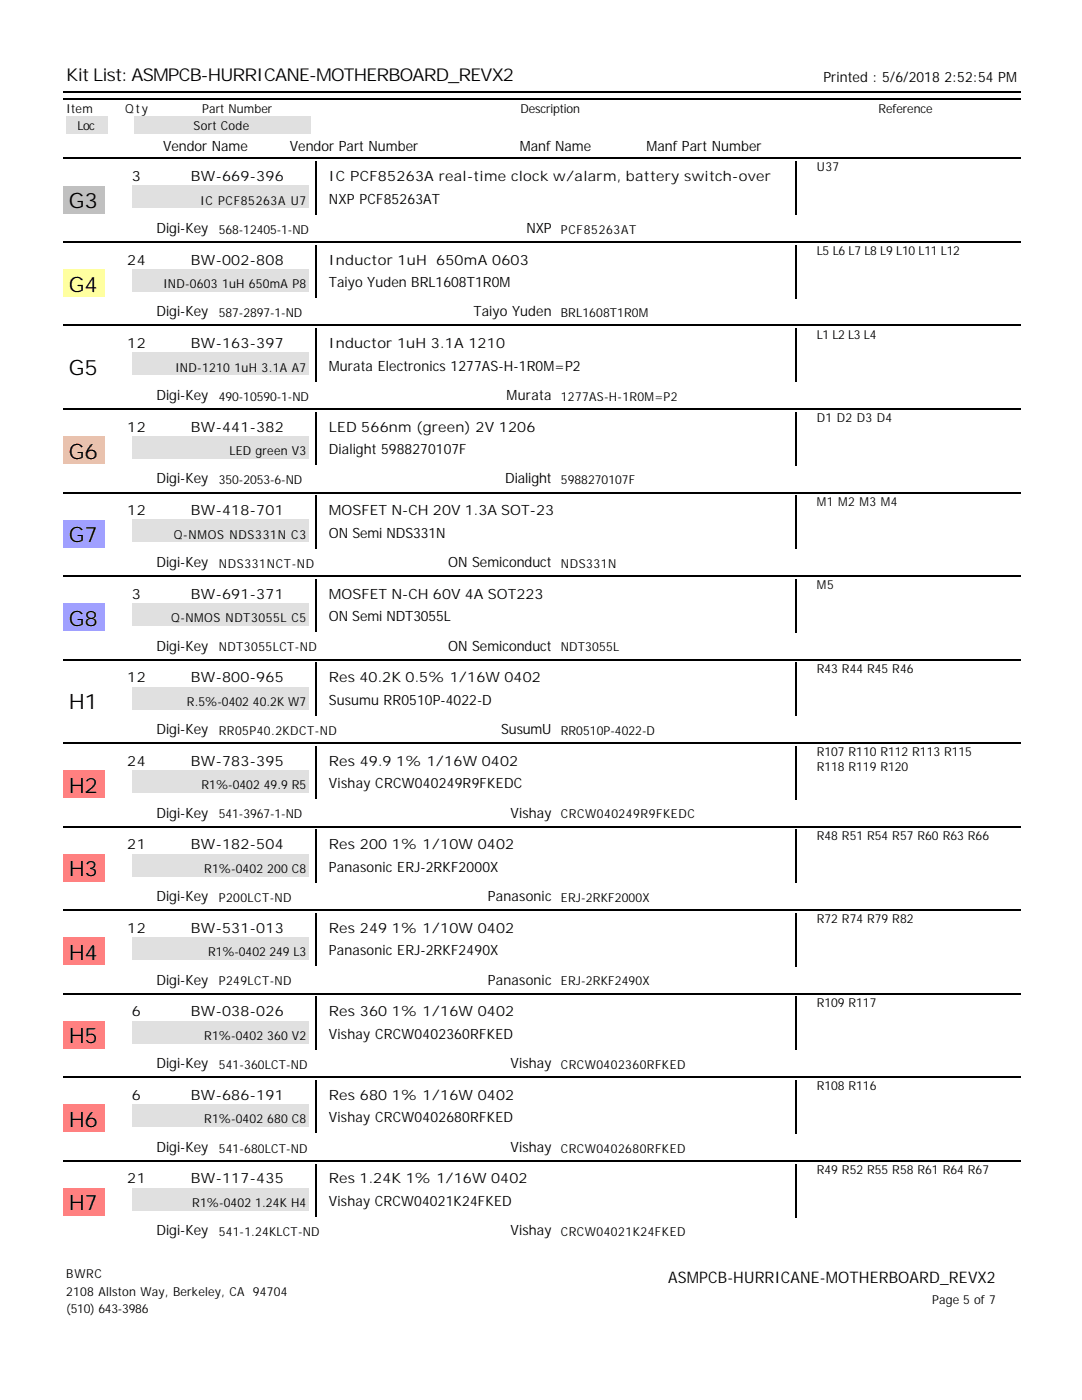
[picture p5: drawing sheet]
<svg xmlns="http://www.w3.org/2000/svg" width="216mm" height="279mm" viewBox="0 0 216 279" stroke-linecap="round" stroke-linejoin="round" font-family="sans-serif">
<defs><g id="words">
<g font-size="4.2">
<text x="13.8" y="41.5">G3</text>
<text x="13.8" y="58.2">G4</text>
<text x="13.8" y="74.9">G5</text>
<text x="13.8" y="91.5">G6</text>
<text x="13.8" y="108.2">G7</text>
<text x="13.8" y="124.9">G8</text>
<text x="13.8" y="141.6">H1</text>
<text x="13.8" y="158.2">H2</text>
<text x="13.8" y="174.9">H3</text>
<text x="13.8" y="191.6">H4</text>
<text x="13.8" y="208.2">H5</text>
<text x="13.8" y="224.9">H6</text>
<text x="13.8" y="241.6">H7</text>
</g>
<text font-size="3.5" x="13.2" y="16.2">Kit List: ASMPCB-HURRICANE-MOTHERBOARD_REVX2</text>
<text font-size="3.2" x="133.3" y="256.1">ASMPCB-HURRICANE-MOTHERBOARD_REVX2</text>
<g font-size="2.8">
<text x="164.3" y="16.3">Printed : 5/6/2018 2:52:54 PM</text>
<text x="32.5" y="30.1">Vendor Name</text>
<text x="57.8" y="30.1">Vendor Part Number</text>
<text x="103.7" y="30.1">Manf Name</text>
<text x="129" y="30.1">Manf Part Number</text>
<text x="26.3" y="36.2">3</text>
<text x="38.1" y="36.2">BW-669-396</text>
<text x="65.6" y="36.2">IC PCF85263A real-time clock w/alarm, battery switch-over I2C SOIC-8</text>
<text x="65.6" y="40.7">NXP PCF85263AT</text>
<text x="31.2" y="46.5">Digi-Key</text>
<text x="105" y="46.5">NXP</text>
<text x="25.4" y="52.8">24</text>
<text x="38.1" y="52.8">BW-002-808</text>
<text x="65.6" y="52.8">Inductor 1uH 650mA 0603</text>
<text x="65.6" y="57.3">Taiyo Yuden BRL1608T1R0M</text>
<text x="31.2" y="63.1">Digi-Key</text>
<text x="94.5" y="63.1">Taiyo Yuden</text>
<text x="25.4" y="69.5">12</text>
<text x="38.1" y="69.5">BW-163-397</text>
<text x="65.6" y="69.5">Inductor 1uH 3.1A 1210</text>
<text x="65.6" y="74">Murata Electronics 1277AS-H-1R0M=P2</text>
<text x="31.2" y="79.8">Digi-Key</text>
<text x="101.1" y="79.8">Murata</text>
<text x="25.4" y="86.2">12</text>
<text x="38.1" y="86.2">BW-441-382</text>
<text x="65.6" y="86.2">LED 566nm (green) 2V 1206</text>
<text x="65.6" y="90.7">Dialight 5988270107F</text>
<text x="31.2" y="96.5">Digi-Key</text>
<text x="100.8" y="96.5">Dialight</text>
<text x="25.4" y="102.8">12</text>
<text x="38.1" y="102.8">BW-418-701</text>
<text x="65.6" y="102.8">MOSFET N-CH 20V 1.3A SOT-23</text>
<text x="65.6" y="107.3">ON Semi NDS331N</text>
<text x="31.2" y="113.2">Digi-Key</text>
<text x="89.4" y="113.2">ON Semiconduct</text>
<text x="26.3" y="119.5">3</text>
<text x="38.1" y="119.5">BW-691-371</text>
<text x="65.6" y="119.5">MOSFET N-CH 60V 4A SOT223</text>
<text x="65.6" y="124">ON Semi NDT3055L</text>
<text x="31.2" y="129.8">Digi-Key</text>
<text x="89.4" y="129.8">ON Semiconduct</text>
<text x="25.4" y="136.2">12</text>
<text x="38.1" y="136.2">BW-800-965</text>
<text x="65.6" y="136.2">Res 40.2K 0.5% 1/16W 0402</text>
<text x="65.6" y="140.7">Susumu RR0510P-4022-D</text>
<text x="31.2" y="146.5">Digi-Key</text>
<text x="100" y="146.5">SusumU</text>
<text x="25.4" y="152.8">24</text>
<text x="38.1" y="152.8">BW-783-395</text>
<text x="65.6" y="152.8">Res 49.9 1% 1/16W 0402</text>
<text x="65.6" y="157.3">Vishay CRCW040249R9FKEDC</text>
<text x="31.2" y="163.2">Digi-Key</text>
<text x="101.9" y="163.2">Vishay</text>
<text x="25.4" y="169.5">21</text>
<text x="38.1" y="169.5">BW-182-504</text>
<text x="65.6" y="169.5">Res 200 1% 1/10W 0402</text>
<text x="31.2" y="179.8">Digi-Key</text>
<text x="65.6" y="174">Panasonic ERJ-2RKF2000X</text>
<text x="97.4" y="179.8">Panasonic</text>
<text x="25.4" y="186.2">12</text>
<text x="38.1" y="186.2">BW-531-013</text>
<text x="65.6" y="186.2">Res 249 1% 1/10W 0402</text>
<text x="65.6" y="190.7">Panasonic ERJ-2RKF2490X</text>
<text x="31.2" y="196.5">Digi-Key</text>
<text x="97.4" y="196.5">Panasonic</text>
<text x="26.3" y="202.8">6</text>
<text x="38.1" y="202.8">BW-038-026</text>
<text x="65.6" y="202.8">Res 360 1% 1/16W 0402</text>
<text x="65.6" y="207.3">Vishay CRCW0402360RFKED</text>
<text x="31.2" y="213.2">Digi-Key</text>
<text x="101.9" y="213.2">Vishay</text>
<text x="26.3" y="219.5">6</text>
<text x="38.1" y="219.5">BW-686-191</text>
<text x="65.6" y="219.5">Res 680 1% 1/16W 0402</text>
<text x="65.6" y="224">Vishay CRCW0402680RFKED</text>
<text x="31.2" y="229.8">Digi-Key</text>
<text x="101.9" y="229.8">Vishay</text>
<text x="25.4" y="236.2">21</text>
<text x="38.1" y="236.2">BW-117-435</text>
<text x="65.6" y="236.2">Res 1.24K 1% 1/16W 0402</text>
<text x="65.6" y="240.7">Vishay CRCW04021K24FKED</text>
<text x="31.2" y="246.5">Digi-Key</text>
<text x="101.9" y="246.5">Vishay</text>
</g>
<g font-size="2.5">
<text x="13.2" y="22.6">Item</text>
<text x="25" y="22.6">Qty</text>
<text x="40.3" y="22.6">Part Number</text>
<text x="103.8" y="22.6">Description</text>
<text x="175.3" y="22.6">Reference</text>
<text x="15.5" y="26">Loc</text>
<text x="38.6" y="26">Sort Code</text>
<text x="163" y="34.2">U37</text>
<text x="40" y="40.8">IC PCF85263A U7</text>
<text x="43.7" y="46.7">568-12405-1-ND</text>
<text x="111.9" y="46.7">PCF85263AT</text>
<text x="163" y="50.9">L5 L6 L7 L8 L9 L10 L11 L12</text>
<text x="32.5" y="57.5">IND-0603 1uH 650mA P8</text>
<text x="43.7" y="63.3">587-2897-1-ND</text>
<text x="111.9" y="63.3">BRL1608T1R0M</text>
<text x="163" y="67.6">L1 L2 L3 L4</text>
<text x="34.9" y="74.2">IND-1210 1uH 3.1A A7</text>
<text x="43.7" y="80">490-10590-1-ND</text>
<text x="111.9" y="80">1277AS-H-1R0M=P2</text>
<text x="163" y="84.2">D1 D2 D3 D4</text>
<text x="45.8" y="90.8">LED green V3</text>
<text x="43.7" y="96.7">350-2053-6-ND</text>
<text x="111.9" y="96.7">5988270107F</text>
<text x="163" y="100.9">M1 M2 M3 M4</text>
<text x="34.7" y="107.5">Q-NMOS NDS331N C3</text>
<text x="43.7" y="113.3">NDS331NCT-ND</text>
<text x="111.9" y="113.3">NDS331N</text>
<text x="163" y="117.6">M5</text>
<text x="34.1" y="124.2">Q-NMOS NDT3055L C5</text>
<text x="43.7" y="130">NDT3055LCT-ND</text>
<text x="111.9" y="130">NDT3055L</text>
<text x="163" y="134.2">R43 R44 R45 R46</text>
<text x="37.3" y="140.8">R.5%-0402 40.2K W7</text>
<text x="43.7" y="146.7">RR05P40.2KDCT-ND</text>
<text x="111.9" y="146.7">RR0510P-4022-D</text>
<text x="163" y="150.9">R107 R110 R112 R113 R115</text>
<text x="163" y="153.8">R118 R119 R120</text>
<text x="40.2" y="157.5">R1%-0402 49.9 R5</text>
<text x="43.7" y="163.3">541-3967-1-ND</text>
<text x="111.9" y="163.3">CRCW040249R9FKEDC</text>
<text x="163" y="167.6">R48 R51 R54 R57 R60 R63 R66</text>
<text x="40.7" y="174.2">R1%-0402 200 C8</text>
<text x="43.7" y="180">P200LCT-ND</text>
<text x="111.9" y="180">ERJ-2RKF2000X</text>
<text x="163" y="184.2">R72 R74 R79 R82</text>
<text x="41.5" y="190.9">R1%-0402 249 L3</text>
<text x="43.7" y="196.7">P249LCT-ND</text>
<text x="111.9" y="196.7">ERJ-2RKF2490X</text>
<text x="163" y="200.9">R109 R117</text>
<text x="40.7" y="207.5">R1%-0402 360 V2</text>
<text x="43.7" y="213.3">541-360LCT-ND</text>
<text x="111.9" y="213.3">CRCW0402360RFKED</text>
<text x="163" y="217.6">R108 R116</text>
<text x="40.7" y="224.2">R1%-0402 680 C8</text>
<text x="43.7" y="230">541-680LCT-ND</text>
<text x="111.9" y="230">CRCW0402680RFKED</text>
<text x="163" y="234.2">R49 R52 R55 R58 R61 R64 R67</text>
<text x="38.4" y="240.9">R1%-0402 1.24K H4</text>
<text x="43.7" y="246.7">541-1.24KLCT-ND</text>
<text x="111.9" y="246.7">CRCW04021K24FKED</text>
<text x="13.2" y="255.1">BWRC</text>
<text x="13.2" y="258.6">2108 Allston Way, Berkeley, CA 94704</text>
<text x="13.2" y="262">(510) 643-3986</text>
<text x="186" y="260.2">Page 5 of 7</text>
</g>
</g></defs>
<path d="M12.7 18.4h191" fill="none" stroke="#000" stroke-width=".26"/>
<g fill="#fff">
<path d="M27 27h28v4h-28z"/>
<path d="M56.6 27h28.1v4h-28.1z"/>
<path d="M96.8 27h28.1v4h-28.1z"/>
<path d="M126.5 27h28.3v4h-28.3z"/>
</g>
<path d="M12.7 19.7h191" fill="none" stroke="#000" stroke-width=".26"/>
<g fill="#e0e0e0">
<path d="M13.2 23.3h8.2v3.4h-8.2z"/>
<path d="M26.7 23.3h35.2v3.4h-35.2z"/>
</g>
<g fill="#fff">
<path d="M65.1 32.5h89.7v4.5h-89.7z"/>
<path d="M65.1 37h89.7v4.5h-89.7z"/>
</g>
<path d="M158.9 32.3v10.6" fill="none" stroke="#000" stroke-width=".26"/>
<path d="M26.5 37h35.1v4.5h-35.1z" fill="#e0e0e0"/>
<path d="M14 42.9h28.1v4.5h-28.1z" fill="#fff"/>
<path d="M63.1 32.3v10.6" fill="none" stroke="#000" stroke-width=".26"/>
<g fill="#fff">
<path d="M43.1 42.9h45v4.5h-45z"/>
<path d="M88.9 42.9h21.7v4.5h-21.7z"/>
<path d="M111.4 42.9h45v4.5h-45z"/>
</g>
<path d="M12.7 31.6h191" fill="none" stroke="#000" stroke-width=".26"/>
<path d="M12.7 37h8.2v5.6h-8.2z" fill="#c0c0c0"/>
<g fill="#fff">
<path d="M65.1 49.2h89.7v4.5h-89.7z"/>
<path d="M65.1 53.7h89.7v4.5h-89.7z"/>
</g>
<path d="M158.9 48.9v10.6" fill="none" stroke="#000" stroke-width=".26"/>
<path d="M26.5 53.7h35.1v4.5h-35.1z" fill="#e0e0e0"/>
<path d="M14 59.5h28.1v4.5h-28.1z" fill="#fff"/>
<path d="M63.1 48.9v10.6" fill="none" stroke="#000" stroke-width=".26"/>
<g fill="#fff">
<path d="M43.1 59.5h45v4.5h-45z"/>
<path d="M88.9 59.5h21.7v4.5h-21.7z"/>
<path d="M111.4 59.5h45v4.5h-45z"/>
</g>
<path d="M12.7 48.3h191" fill="none" stroke="#000" stroke-width=".26"/>
<path d="M12.7 53.7h8.2v5.6h-8.2z" fill="#ffffa0"/>
<g fill="#fff">
<path d="M65.1 65.9h89.7v4.5h-89.7z"/>
<path d="M65.1 70.4h89.7v4.5h-89.7z"/>
</g>
<path d="M158.9 65.6v10.6" fill="none" stroke="#000" stroke-width=".26"/>
<path d="M26.5 70.4h35.1v4.5h-35.1z" fill="#e0e0e0"/>
<path d="M14 76.2h28.1v4.5h-28.1z" fill="#fff"/>
<path d="M63.1 65.6v10.6" fill="none" stroke="#000" stroke-width=".26"/>
<g fill="#fff">
<path d="M43.1 76.2h45v4.5h-45z"/>
<path d="M88.9 76.2h21.7v4.5h-21.7z"/>
<path d="M111.4 76.2h45v4.5h-45z"/>
</g>
<path d="M12.7 65h191" fill="none" stroke="#000" stroke-width=".26"/>
<g fill="#fff">
<path d="M12.7 70.4h8.2v5.5h-8.2z"/>
<path d="M65.1 82.5h89.7v4.5h-89.7z"/>
<path d="M65.1 87h89.7v4.5h-89.7z"/>
</g>
<path d="M158.9 82.3v10.6" fill="none" stroke="#000" stroke-width=".26"/>
<path d="M26.5 87h35.1v4.5h-35.1z" fill="#e0e0e0"/>
<path d="M14 92.9h28.1v4.5h-28.1z" fill="#fff"/>
<path d="M63.1 82.3v10.6" fill="none" stroke="#000" stroke-width=".26"/>
<g fill="#fff">
<path d="M43.1 92.9h45v4.5h-45z"/>
<path d="M88.9 92.9h21.7v4.5h-21.7z"/>
<path d="M111.4 92.9h45v4.5h-45z"/>
</g>
<path d="M12.7 81.6h191" fill="none" stroke="#000" stroke-width=".26"/>
<path d="M12.7 87h8.2v5.6h-8.2z" fill="#ffc0a0"/>
<g fill="#fff">
<path d="M65.1 99.2h89.7v4.5h-89.7z"/>
<path d="M65.1 103.7h89.7v4.5h-89.7z"/>
</g>
<path d="M158.9 99v10.5" fill="none" stroke="#000" stroke-width=".26"/>
<path d="M26.5 103.7h35.1v4.5h-35.1z" fill="#e0e0e0"/>
<path d="M14 109.5h28.1v4.5h-28.1z" fill="#fff"/>
<path d="M63.1 99v10.5" fill="none" stroke="#000" stroke-width=".26"/>
<g fill="#fff">
<path d="M43.1 109.5h45v4.5h-45z"/>
<path d="M88.9 109.5h21.7v4.5h-21.7z"/>
<path d="M111.4 109.5h45v4.5h-45z"/>
</g>
<path d="M12.7 98.3h191" fill="none" stroke="#000" stroke-width=".26"/>
<path d="M12.7 103.7h8.2v5.6h-8.2z" fill="#a0a0ff"/>
<g fill="#fff">
<path d="M65.1 115.9h89.7v4.5h-89.7z"/>
<path d="M65.1 120.4h89.7v4.5h-89.7z"/>
</g>
<path d="M158.9 115.6v10.6" fill="none" stroke="#000" stroke-width=".26"/>
<path d="M26.5 120.4h35.1v4.5h-35.1z" fill="#e0e0e0"/>
<path d="M14 126.2h28.1v4.5h-28.1z" fill="#fff"/>
<path d="M63.1 115.6v10.6" fill="none" stroke="#000" stroke-width=".26"/>
<g fill="#fff">
<path d="M43.1 126.2h45v4.5h-45z"/>
<path d="M88.9 126.2h21.7v4.5h-21.7z"/>
<path d="M111.4 126.2h45v4.5h-45z"/>
</g>
<path d="M12.7 115h191" fill="none" stroke="#000" stroke-width=".26"/>
<path d="M12.7 120.4h8.2v5.5h-8.2z" fill="#a0a0ff"/>
<g fill="#fff">
<path d="M65.1 132.6h89.7v4.5h-89.7z"/>
<path d="M65.1 137.1h89.7v4.5h-89.7z"/>
</g>
<path d="M158.9 132.3v10.6" fill="none" stroke="#000" stroke-width=".26"/>
<path d="M26.5 137.1h35.1v4.5h-35.1z" fill="#e0e0e0"/>
<path d="M14 142.9h28.1v4.5h-28.1z" fill="#fff"/>
<path d="M63.1 132.3v10.6" fill="none" stroke="#000" stroke-width=".26"/>
<g fill="#fff">
<path d="M43.1 142.9h45v4.5h-45z"/>
<path d="M88.9 142.9h21.7v4.5h-21.7z"/>
<path d="M111.4 142.9h45v4.5h-45z"/>
</g>
<path d="M12.7 131.6h191" fill="none" stroke="#000" stroke-width=".26"/>
<g fill="#fff">
<path d="M12.7 137.1h8.2v5.5h-8.2z"/>
<path d="M65.1 149.2h89.7v4.5h-89.7z"/>
<path d="M65.1 153.7h89.7v4.5h-89.7z"/>
</g>
<path d="M158.9 149v10.5" fill="none" stroke="#000" stroke-width=".26"/>
<path d="M26.5 153.7h35.1v4.5h-35.1z" fill="#e0e0e0"/>
<path d="M14 159.5h28.1v4.5h-28.1z" fill="#fff"/>
<path d="M63.1 149v10.5" fill="none" stroke="#000" stroke-width=".26"/>
<g fill="#fff">
<path d="M43.1 159.5h45v4.5h-45z"/>
<path d="M88.9 159.5h21.7v4.5h-21.7z"/>
<path d="M111.4 159.5h45v4.5h-45z"/>
</g>
<path d="M12.7 148.3h191" fill="none" stroke="#000" stroke-width=".26"/>
<path d="M12.7 153.7h8.2v5.6h-8.2z" fill="#ff8080"/>
<g fill="#fff">
<path d="M65.1 165.9h89.7v4.5h-89.7z"/>
<path d="M65.1 170.4h89.7v4.5h-89.7z"/>
</g>
<path d="M158.9 165.6v10.6" fill="none" stroke="#000" stroke-width=".26"/>
<path d="M26.5 170.4h35.1v4.5h-35.1z" fill="#e0e0e0"/>
<path d="M14 176.2h28.1v4.5h-28.1z" fill="#fff"/>
<path d="M63.1 165.6v10.6" fill="none" stroke="#000" stroke-width=".26"/>
<g fill="#fff">
<path d="M43.1 176.2h45v4.5h-45z"/>
<path d="M88.9 176.2h21.7v4.5h-21.7z"/>
<path d="M111.4 176.2h45v4.5h-45z"/>
</g>
<path d="M12.7 165h191" fill="none" stroke="#000" stroke-width=".26"/>
<path d="M12.7 170.4h8.2v5.5h-8.2z" fill="#ff8080"/>
<g fill="#fff">
<path d="M65.1 182.6h89.7v4.5h-89.7z"/>
<path d="M65.1 187.1h89.7v4.5h-89.7z"/>
</g>
<path d="M158.9 182.3v10.6" fill="none" stroke="#000" stroke-width=".26"/>
<path d="M26.5 187.1h35.1v4.5h-35.1z" fill="#e0e0e0"/>
<path d="M14 192.9h28.1v4.5h-28.1z" fill="#fff"/>
<path d="M63.1 182.3v10.6" fill="none" stroke="#000" stroke-width=".26"/>
<g fill="#fff">
<path d="M43.1 192.9h45v4.5h-45z"/>
<path d="M88.9 192.9h21.7v4.5h-21.7z"/>
<path d="M111.4 192.9h45v4.5h-45z"/>
</g>
<path d="M12.7 181.6h191" fill="none" stroke="#000" stroke-width=".26"/>
<path d="M12.7 187.1h8.2v5.5h-8.2z" fill="#ff8080"/>
<g fill="#fff">
<path d="M65.1 199.2h89.7v4.5h-89.7z"/>
<path d="M65.1 203.7h89.7v4.5h-89.7z"/>
</g>
<path d="M158.9 199v10.5" fill="none" stroke="#000" stroke-width=".26"/>
<path d="M26.5 203.7h35.1v4.5h-35.1z" fill="#e0e0e0"/>
<path d="M14 209.5h28.1v4.5h-28.1z" fill="#fff"/>
<path d="M63.1 199v10.5" fill="none" stroke="#000" stroke-width=".26"/>
<g fill="#fff">
<path d="M43.1 209.5h45v4.5h-45z"/>
<path d="M88.9 209.5h21.7v4.5h-21.7z"/>
<path d="M111.4 209.5h45v4.5h-45z"/>
</g>
<path d="M12.7 198.3h191" fill="none" stroke="#000" stroke-width=".26"/>
<path d="M12.7 203.7h8.2v5.6h-8.2z" fill="#ff8080"/>
<g fill="#fff">
<path d="M65.1 215.9h89.7v4.5h-89.7z"/>
<path d="M65.1 220.4h89.7v4.5h-89.7z"/>
</g>
<path d="M158.9 215.6v10.6" fill="none" stroke="#000" stroke-width=".26"/>
<path d="M26.5 220.4h35.1v4.5h-35.1z" fill="#e0e0e0"/>
<path d="M14 226.2h28.1v4.5h-28.1z" fill="#fff"/>
<path d="M63.1 215.6v10.6" fill="none" stroke="#000" stroke-width=".26"/>
<g fill="#fff">
<path d="M43.1 226.2h45v4.5h-45z"/>
<path d="M88.9 226.2h21.7v4.5h-21.7z"/>
<path d="M111.4 226.2h45v4.5h-45z"/>
</g>
<path d="M12.7 215h191" fill="none" stroke="#000" stroke-width=".26"/>
<path d="M12.7 220.4h8.2v5.6h-8.2z" fill="#ff8080"/>
<g fill="#fff">
<path d="M65.1 232.6h89.7v4.5h-89.7z"/>
<path d="M65.1 237.1h89.7v4.5h-89.7z"/>
</g>
<path d="M158.9 232.3v10.6" fill="none" stroke="#000" stroke-width=".26"/>
<path d="M26.5 237.1h35.1v4.5h-35.1z" fill="#e0e0e0"/>
<path d="M14 242.9h28.1v4.5h-28.1z" fill="#fff"/>
<path d="M63.1 232.3v10.6" fill="none" stroke="#000" stroke-width=".26"/>
<g fill="#fff">
<path d="M43.1 242.9h45v4.5h-45z"/>
<path d="M88.9 242.9h21.7v4.5h-21.7z"/>
<path d="M111.4 242.9h45v4.5h-45z"/>
</g>
<path d="M12.7 231.6h191" fill="none" stroke="#000" stroke-width=".26"/>
<path d="M12.7 237.1h8.2v5.5h-8.2z" fill="#ff8080"/>
<use href="#words"/>
</svg>
